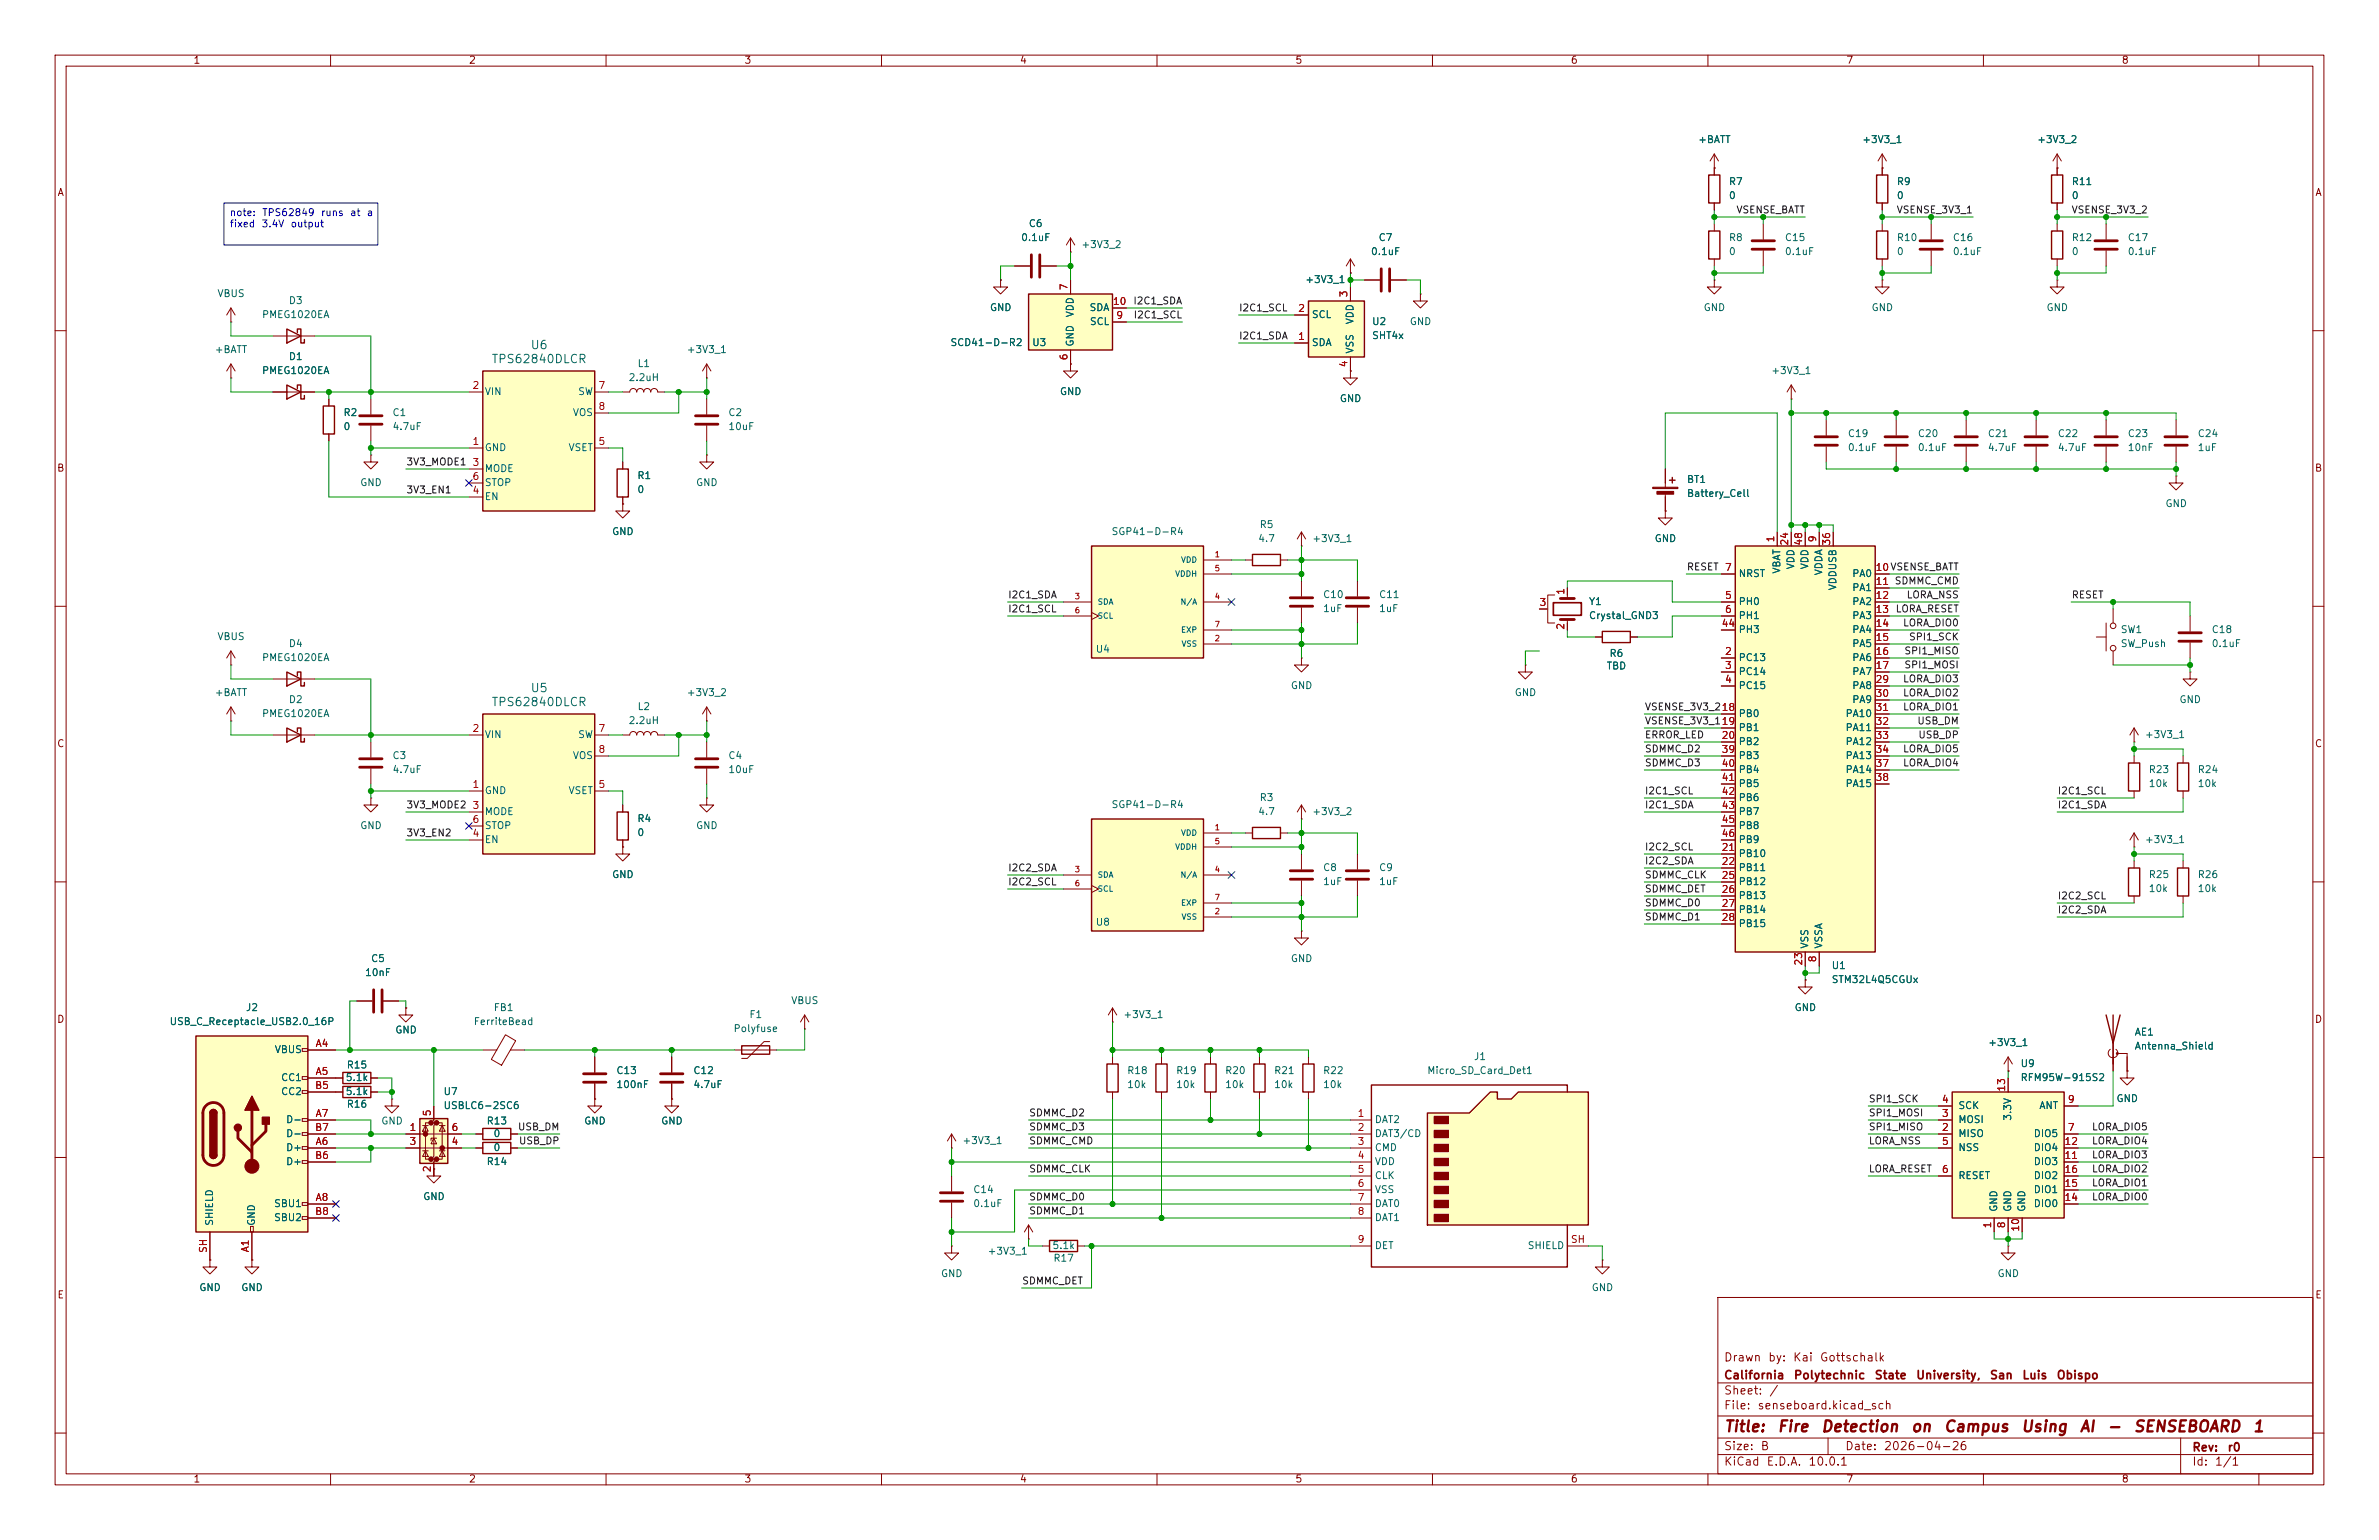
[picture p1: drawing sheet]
<svg xmlns="http://www.w3.org/2000/svg" width="432mm" height="279mm" viewBox="0 0 432 279" stroke-linecap="round" stroke-linejoin="round" font-family="sans-serif">
<defs><g id="words">
<g font-size="2" fill="#840000">
<text x="312.8" y="260.3">Title:</text>
<text x="322.5" y="260.3">Fire</text>
<text x="330.4" y="260.3">Detection</text>
<text x="346.7" y="260.3">on</text>
<text x="352.7" y="260.3">Campus</text>
<text x="366.7" y="260.3">Using</text>
<text x="377.3" y="260.3">AI</text>
<text x="382.3" y="260.3">-</text>
<text x="387.1" y="260.3">SENSEBOARD</text>
<text x="408.8" y="260.3">1</text>
</g>
<g font-size="1.5" fill="#006464">
<text x="96.2" y="63.7">U6</text>
<text x="89.1" y="66.3">TPS62840DLCR</text>
<text x="96.2" y="126">U5</text>
<text x="89.1" y="128.5">TPS62840DLCR</text>
</g>
<g font-size="1.5" fill="#840000">
<text x="312.8" y="250.6">California</text>
<text x="312.8" y="247.4">Drawn</text>
<text x="320.8" y="247.4">by:</text>
<text x="325.3" y="247.4">Kai</text>
<text x="325.5" y="250.6">Polytechnic</text>
<text x="330.2" y="247.4">Gottschalk</text>
<text x="340.1" y="250.6">State</text>
<text x="347.7" y="250.6">University,</text>
<text x="361.1" y="250.6">San</text>
<text x="366.9" y="250.6">Luis</text>
<text x="373.2" y="250.6">Obispo</text>
<text x="312.8" y="256.1">File:</text>
<text x="312.8" y="253.4">Sheet:</text>
<text x="318.9" y="256.1">senseboard.kicad_sch</text>
<text x="321" y="253.4">/</text>
<text x="312.8" y="263.5">Size:</text>
<text x="319.5" y="263.5">B</text>
<text x="334.8" y="263.5">Date:</text>
<text x="341.8" y="263.5">2026-04-26</text>
<text x="397.8" y="263.7">Rev:</text>
<text x="404.2" y="263.7">r0</text>
<text x="312.8" y="266.3">KiCad</text>
<text x="320.5" y="266.3">E.D.A.</text>
<text x="328.1" y="266.3">10.0.1</text>
<text x="397.8" y="266.3">Id:</text>
<text x="401.9" y="266.3">1/1</text>
</g>
<g font-size="1.3" fill="#840000">
<text x="35" y="11.9">1</text>
<text x="85" y="11.9">2</text>
<text x="135" y="11.9">3</text>
<text x="185" y="11.9">4</text>
<text x="235" y="11.9">5</text>
<text x="285" y="11.9">6</text>
<text x="335" y="11.9">7</text>
<text x="385" y="11.9">8</text>
<text x="10.3" y="35.9">A</text>
<text x="420.1" y="35.9">A</text>
<text x="10.3" y="85.9">B</text>
<text x="420.1" y="85.9">B</text>
<text x="10.3" y="135.9">C</text>
<text x="420.1" y="135.9">C</text>
<text x="10.3" y="185.9">D</text>
<text x="420.1" y="185.9">D</text>
<text x="10.3" y="235.9">E</text>
<text x="420.1" y="235.9">E</text>
<text x="35" y="269.3">1</text>
<text x="85" y="269.3">2</text>
<text x="135" y="269.3">3</text>
<text x="185" y="269.3">4</text>
<text x="235" y="269.3">5</text>
<text x="285" y="269.3">6</text>
<text x="335" y="269.3">7</text>
<text x="385" y="269.3">8</text>
</g>
<g font-size="1.3" fill="#006464">
<text x="308.1" y="26.3">+BATT</text>
<text x="337.9" y="26.3">+3V3_1</text>
<text x="369.6" y="26.3">+3V3_2</text>
<text x="313.7" y="33.9">R7</text>
<text x="344.2" y="33.9">R9</text>
<text x="375.9" y="33.9">R11</text>
<text x="186.6" y="41.5">C6</text>
<text x="313.7" y="36.4">0</text>
<text x="344.2" y="36.4">0</text>
<text x="375.9" y="36.4">0</text>
<text x="185.2" y="44">0.1uF</text>
<text x="196.2" y="45.3">+3V3_2</text>
<text x="248.7" y="46.6">0.1uF</text>
<text x="250.1" y="44">C7</text>
<text x="313.7" y="44">R8</text>
<text x="313.7" y="46.6">0</text>
<text x="323.9" y="44">C15</text>
<text x="323.9" y="46.6">0.1uF</text>
<text x="344.2" y="46.6">0</text>
<text x="344.2" y="44">R10</text>
<text x="354.3" y="44">C16</text>
<text x="354.3" y="46.6">0.1uF</text>
<text x="375.9" y="46.6">0</text>
<text x="375.9" y="44">R12</text>
<text x="386.1" y="44">C17</text>
<text x="386.1" y="46.6">0.1uF</text>
<text x="236.8" y="51.7">+3V3_1</text>
<text x="39.4" y="54.2">VBUS</text>
<text x="47.4" y="58">PMEG1020EA</text>
<text x="52.3" y="55.5">D3</text>
<text x="179.6" y="56.7">GND</text>
<text x="195.2" y="57.7" transform="rotate(-90 195.2 57.7)">VDD</text>
<text x="197.7" y="56.7">SDA</text>
<text x="197.7" y="59.3">SCL</text>
<text x="238" y="58">SCL</text>
<text x="246" y="58.9" transform="rotate(-90 246 58.9)">VDD</text>
<text x="248.9" y="59.3">U2</text>
<text x="255.8" y="59.3">GND</text>
<text x="309.1" y="56.7">GND</text>
<text x="339.6" y="56.7">GND</text>
<text x="371.3" y="56.7">GND</text>
<text x="38.9" y="64.4">+BATT</text>
<text x="52.3" y="65.6">D1</text>
<text x="124.5" y="64.4">+3V3_1</text>
<text x="172.4" y="63.1">SCD41-D-R2</text>
<text x="187.2" y="63.1">U3</text>
<text x="195.2" y="63" transform="rotate(-90 195.2 63)">GND</text>
<text x="238" y="63.1">SDA</text>
<text x="246" y="64.3" transform="rotate(-90 246 64.3)">VSS</text>
<text x="248.9" y="61.8">SHT4x</text>
<text x="47.4" y="68.2">PMEG1020EA</text>
<text x="87.9" y="72">VIN</text>
<text x="104.8" y="72">SW</text>
<text x="114" y="69.4">2.2uH</text>
<text x="115.6" y="66.9">L1</text>
<text x="192.3" y="72">GND</text>
<text x="321.4" y="68.2">+3V3_1</text>
<text x="62.2" y="75.8">R2</text>
<text x="71.1" y="75.8">C1</text>
<text x="103.9" y="75.8">VOS</text>
<text x="132.1" y="75.8">C2</text>
<text x="243.1" y="73.3">GND</text>
<text x="62.2" y="78.3">0</text>
<text x="71.1" y="78.3">4.7uF</text>
<text x="87.9" y="82.1">GND</text>
<text x="103.1" y="82.1">VSET</text>
<text x="132.1" y="78.3">10uF</text>
<text x="335.3" y="79.6">C19</text>
<text x="335.3" y="82.1">0.1uF</text>
<text x="348" y="79.6">C20</text>
<text x="348" y="82.1">0.1uF</text>
<text x="360.7" y="79.6">C21</text>
<text x="360.7" y="82.1">4.7uF</text>
<text x="373.4" y="79.6">C22</text>
<text x="373.4" y="82.1">4.7uF</text>
<text x="386.1" y="79.6">C23</text>
<text x="386.1" y="82.1">10nF</text>
<text x="398.8" y="82.1">1uF</text>
<text x="398.8" y="79.6">C24</text>
<text x="65.3" y="88.5">GND</text>
<text x="87.9" y="86">MODE</text>
<text x="87.9" y="88.5">STOP</text>
<text x="115.6" y="87.2">R1</text>
<text x="115.6" y="89.8">0</text>
<text x="126.2" y="88.5">GND</text>
<text x="306.1" y="87.9">BT1</text>
<text x="87.9" y="91">EN</text>
<text x="306.1" y="90.5">Battery_Cell</text>
<text x="392.9" y="92.3">GND</text>
<text x="111" y="97.4">GND</text>
<text x="201.6" y="97.4">SGP41-D-R4</text>
<text x="228.3" y="98.7">4.7</text>
<text x="228.5" y="96.1">R5</text>
<text x="238.1" y="98.7">+3V3_1</text>
<text x="300.2" y="98.7">GND</text>
<text x="315.5" y="105">NRST</text>
<text x="323.4" y="104.2" transform="rotate(-90 323.4 104.2)">VBAT</text>
<text x="326" y="103.4" transform="rotate(-90 326 103.4)">VDD</text>
<text x="328.5" y="103.4" transform="rotate(-90 328.5 103.4)">VDD</text>
<text x="331.1" y="104.5" transform="rotate(-90 331.1 104.5)">VDDA</text>
<text x="333.6" y="107.2" transform="rotate(-90 333.6 107.2)">VDDUSB</text>
<text x="336.1" y="105">PA0</text>
<text x="336.1" y="107.5">PA1</text>
<text x="240" y="111.4">1uF</text>
<text x="240" y="108.8">C10</text>
<text x="250.2" y="111.4">1uF</text>
<text x="250.2" y="108.8">C11</text>
<text x="288.3" y="110.1">Y1</text>
<text x="288.3" y="112.6">Crystal_GND3</text>
<text x="315.5" y="110.1">PH0</text>
<text x="315.5" y="112.6">PH1</text>
<text x="336.1" y="110.1">PA2</text>
<text x="336.1" y="112.6">PA3</text>
<text x="39.4" y="116.4">VBUS</text>
<text x="52.3" y="117.7">D4</text>
<text x="198.8" y="118.7">U4</text>
<text x="292" y="119.5">R6</text>
<text x="315.5" y="115.2">PH3</text>
<text x="336.1" y="115.2">PA4</text>
<text x="336.1" y="117.7">PA5</text>
<text x="384.8" y="115.2">SW1</text>
<text x="384.8" y="117.7">SW_Push</text>
<text x="401.3" y="115.2">C18</text>
<text x="401.3" y="117.7">0.1uF</text>
<text x="47.4" y="120.2">PMEG1020EA</text>
<text x="234.2" y="125.3">GND</text>
<text x="291.5" y="121.8">TBD</text>
<text x="315.5" y="120.2">PC13</text>
<text x="315.5" y="122.8">PC14</text>
<text x="315.5" y="125.3">PC15</text>
<text x="336.1" y="120.2">PA6</text>
<text x="336.1" y="122.8">PA7</text>
<text x="336.1" y="125.3">PA8</text>
<text x="38.9" y="126.6">+BATT</text>
<text x="47.4" y="130.4">PMEG1020EA</text>
<text x="52.3" y="127.9">D2</text>
<text x="114" y="131.7">2.2uH</text>
<text x="115.6" y="129.1">L2</text>
<text x="124.5" y="126.6">+3V3_2</text>
<text x="274.8" y="126.6">GND</text>
<text x="315.5" y="130.4">PB0</text>
<text x="334.9" y="130.4">PA10</text>
<text x="336.1" y="127.9">PA9</text>
<text x="395.5" y="127.9">GND</text>
<text x="87.9" y="134.2">VIN</text>
<text x="104.8" y="134.2">SW</text>
<text x="315.5" y="132.9">PB1</text>
<text x="315.5" y="135.5">PB2</text>
<text x="334.9" y="132.9">PA11</text>
<text x="334.9" y="135.5">PA12</text>
<text x="389.2" y="134.2">+3V3_1</text>
<text x="71.1" y="138">C3</text>
<text x="71.1" y="140.6">4.7uF</text>
<text x="103.9" y="138">VOS</text>
<text x="132.1" y="138">C4</text>
<text x="132.1" y="140.6">10uF</text>
<text x="315.5" y="138">PB3</text>
<text x="315.5" y="140.6">PB4</text>
<text x="315.5" y="143.1">PB5</text>
<text x="334.9" y="138">PA13</text>
<text x="334.9" y="140.6">PA14</text>
<text x="334.9" y="143.1">PA15</text>
<text x="389.9" y="143.1">10k</text>
<text x="389.9" y="140.6">R23</text>
<text x="398.8" y="143.1">10k</text>
<text x="398.8" y="140.6">R24</text>
<text x="87.9" y="144.4">GND</text>
<text x="87.9" y="148.2">MODE</text>
<text x="103.1" y="144.4">VSET</text>
<text x="115.6" y="149.5">R4</text>
<text x="201.6" y="146.9">SGP41-D-R4</text>
<text x="228.3" y="148.2">4.7</text>
<text x="228.5" y="145.6">R3</text>
<text x="238.1" y="148.2">+3V3_2</text>
<text x="315.5" y="145.6">PB6</text>
<text x="315.5" y="148.2">PB7</text>
<text x="65.3" y="150.7">GND</text>
<text x="87.9" y="153.3">EN</text>
<text x="87.9" y="150.7">STOP</text>
<text x="115.6" y="152">0</text>
<text x="126.2" y="150.7">GND</text>
<text x="315.5" y="155.8">PB10</text>
<text x="315.5" y="150.7">PB8</text>
<text x="315.5" y="153.3">PB9</text>
<text x="389.2" y="153.3">+3V3_1</text>
<text x="111" y="159.6">GND</text>
<text x="240" y="158.3">C8</text>
<text x="240" y="160.9">1uF</text>
<text x="250.2" y="158.3">C9</text>
<text x="250.2" y="160.9">1uF</text>
<text x="315.5" y="158.3">PB11</text>
<text x="315.5" y="160.9">PB12</text>
<text x="389.9" y="159.6">R25</text>
<text x="398.8" y="159.6">R26</text>
<text x="315.5" y="163.4">PB13</text>
<text x="315.5" y="166">PB14</text>
<text x="389.9" y="162.2">10k</text>
<text x="398.8" y="162.2">10k</text>
<text x="198.8" y="168.2">U8</text>
<text x="315.5" y="168.5">PB15</text>
<text x="328.5" y="172.2" transform="rotate(-90 328.5 172.2)">VSS</text>
<text x="331.1" y="172.2" transform="rotate(-90 331.1 172.2)">VSSA</text>
<text x="66.2" y="177.4">10nF</text>
<text x="67.2" y="174.9">C5</text>
<text x="234.2" y="174.9">GND</text>
<text x="332.4" y="178.7">STM32L4Q5CGUx</text>
<text x="332.4" y="176.1">U1</text>
<text x="44.5" y="183.7">J2</text>
<text x="89.5" y="183.7">FB1</text>
<text x="135.9" y="185">F1</text>
<text x="143.5" y="182.5">VBUS</text>
<text x="203.8" y="185">+3V3_1</text>
<text x="325.6" y="183.7">GND</text>
<text x="30.7" y="186.3">USB_C_Receptacle_USB2.0_16P</text>
<text x="49.8" y="191.4">VBUS</text>
<text x="71.6" y="187.8">GND</text>
<text x="85.9" y="186.3">FerriteBead</text>
<text x="133" y="187.6">Polyfuse</text>
<text x="360.8" y="190.1">+3V3_1</text>
<text x="387.4" y="188.2">AE1</text>
<text x="387.4" y="190.7">Antenna_Shield</text>
<text x="50.9" y="196.4">CC1</text>
<text x="62.6" y="196.4">5.1k</text>
<text x="62.8" y="194.2">R15</text>
<text x="111.8" y="197.7">100nF</text>
<text x="111.8" y="195.2">C13</text>
<text x="125.7" y="195.2">C12</text>
<text x="125.7" y="197.7">4.7uF</text>
<text x="204.5" y="197.7">10k</text>
<text x="204.5" y="195.2">R18</text>
<text x="213.4" y="197.7">10k</text>
<text x="213.4" y="195.2">R19</text>
<text x="222.3" y="197.7">10k</text>
<text x="222.3" y="195.2">R20</text>
<text x="231.1" y="197.7">10k</text>
<text x="231.1" y="195.2">R21</text>
<text x="240" y="197.7">10k</text>
<text x="240" y="195.2">R22</text>
<text x="258.9" y="195.2">Micro_SD_Card_Det1</text>
<text x="267.4" y="192.6">J1</text>
<text x="366.6" y="196.4">RFM95W-915S2</text>
<text x="366.6" y="193.9">U9</text>
<text x="50.9" y="199">CC2</text>
<text x="62.6" y="199">5.1k</text>
<text x="62.8" y="201.3">R16</text>
<text x="80.4" y="201.5">USBLC6-2SC6</text>
<text x="80.4" y="199">U7</text>
<text x="355.3" y="201.5">SCK</text>
<text x="365.4" y="203.5" transform="rotate(-90 365.4 203.5)">3.3V</text>
<text x="370" y="201.5">ANT</text>
<text x="384" y="200.3">GND</text>
<text x="51.8" y="209.1">D+</text>
<text x="51.8" y="204.1">D-</text>
<text x="51.8" y="206.6">D-</text>
<text x="69.1" y="204.3">GND</text>
<text x="88.2" y="204.3">R13</text>
<text x="89.5" y="209.1">0</text>
<text x="89.5" y="206.6">0</text>
<text x="105.9" y="204.3">GND</text>
<text x="119.9" y="204.3">GND</text>
<text x="174.6" y="207.9">+3V3_1</text>
<text x="249.4" y="204.1">DAT2</text>
<text x="249.4" y="206.6">DAT3/CD</text>
<text x="249.4" y="209.1">CMD</text>
<text x="355.3" y="206.6">MISO</text>
<text x="355.3" y="204.1">MOSI</text>
<text x="355.3" y="209.1">NSS</text>
<text x="369" y="206.6">DIO5</text>
<text x="369" y="209.1">DIO4</text>
<text x="51.8" y="211.7">D+</text>
<text x="88.2" y="211.7">R14</text>
<text x="249.4" y="211.7">VDD</text>
<text x="249.4" y="214.2">CLK</text>
<text x="355.3" y="214.2">RESET</text>
<text x="369" y="211.7">DIO3</text>
<text x="369" y="214.2">DIO2</text>
<text x="49.6" y="219.3">SBU1</text>
<text x="49.6" y="221.8">SBU2</text>
<text x="76.7" y="218">GND</text>
<text x="176.5" y="216.8">C14</text>
<text x="176.5" y="219.3">0.1uF</text>
<text x="249.4" y="216.8">VSS</text>
<text x="249.4" y="219.3">DAT0</text>
<text x="249.4" y="221.8">DAT1</text>
<text x="362.8" y="220" transform="rotate(-90 362.8 220)">GND</text>
<text x="365.4" y="220" transform="rotate(-90 365.4 220)">GND</text>
<text x="367.9" y="220" transform="rotate(-90 367.9 220)">GND</text>
<text x="369" y="219.3">DIO0</text>
<text x="369" y="216.8">DIO1</text>
<text x="39" y="222.5" transform="rotate(-90 39 222.5)">SHIELD</text>
<text x="46.6" y="222.5" transform="rotate(-90 46.6 222.5)">GND</text>
<text x="179.1" y="227.9">+3V3_1</text>
<text x="190.9" y="226.9">5.1k</text>
<text x="249.4" y="226.9">DET</text>
<text x="277.2" y="226.9">SHIELD</text>
<text x="170.7" y="232">GND</text>
<text x="191.1" y="229.2">R17</text>
<text x="362.5" y="232">GND</text>
<text x="36.1" y="234.5">GND</text>
<text x="43.7" y="234.5">GND</text>
<text x="288.8" y="234.5">GND</text>
</g>
<g font-size="1.3" fill="#0000c2">
<text x="41.6" y="39.5">note:</text>
<text x="41.6" y="41.6">fixed</text>
<text x="47.4" y="41.6">3.4V</text>
<text x="47.5" y="39.5">TPS62849</text>
<text x="52.6" y="41.6">output</text>
<text x="58.1" y="39.5">runs</text>
<text x="63.4" y="39.5">at</text>
<text x="66.5" y="39.5">a</text>
</g>
<g font-size="1.3" fill="#0f0f0f">
<text x="315.1" y="39">VSENSE_BATT</text>
<text x="344.1" y="39">VSENSE_3V3_1</text>
<text x="375.9" y="39">VSENSE_3V3_2</text>
<text x="205.6" y="55.5">I2C1_SDA</text>
<text x="205.7" y="58.1">I2C1_SCL</text>
<text x="224.8" y="56.8">I2C1_SCL</text>
<text x="224.8" y="61.9">I2C1_SDA</text>
<text x="73.7" y="89.8">3V3_EN1</text>
<text x="73.7" y="84.7">3V3_MODE1</text>
<text x="306.1" y="103.8">RESET</text>
<text x="182.9" y="111.4">I2C1_SCL</text>
<text x="182.9" y="108.9">I2C1_SDA</text>
<text x="344" y="111.4">LORA_RESET</text>
<text x="345.3" y="114">LORA_DIO0</text>
<text x="346" y="108.9">LORA_NSS</text>
<text x="375.9" y="108.9">RESET</text>
<text x="345.5" y="119">SPI1_MISO</text>
<text x="346.4" y="116.5">SPI1_SCK</text>
<text x="345.3" y="124.1">LORA_DIO3</text>
<text x="345.5" y="121.6">SPI1_MOSI</text>
<text x="298.4" y="129.2">VSENSE_3V3_218</text>
<text x="298.4" y="131.7">VSENSE_3V3_119</text>
<text x="345.3" y="126.7">LORA_DIO2</text>
<text x="345.3" y="129.2">LORA_DIO1</text>
<text x="347.9" y="131.7">USB_DM</text>
<text x="298.4" y="136.8">SDMMC_D2</text>
<text x="298.4" y="134.3">ERROR_LED</text>
<text x="345.3" y="136.8">LORA_DIO5</text>
<text x="348.1" y="134.3">USB_DP</text>
<text x="298.4" y="139.4">SDMMC_D3</text>
<text x="345.3" y="139.4">LORA_DIO4</text>
<text x="73.7" y="147">3V3_MODE2</text>
<text x="298.4" y="144.4">I2C1_SCL</text>
<text x="298.4" y="147">I2C1_SDA</text>
<text x="373.4" y="144.4">I2C1_SCL</text>
<text x="373.4" y="147">I2C1_SDA</text>
<text x="73.7" y="152.1">3V3_EN2</text>
<text x="298.4" y="154.6">I2C2_SCL</text>
<text x="182.9" y="160.9">I2C2_SCL</text>
<text x="182.9" y="158.4">I2C2_SDA</text>
<text x="298.4" y="159.7">SDMMC_CLK</text>
<text x="298.4" y="157.1">I2C2_SDA</text>
<text x="298.4" y="164.8">SDMMC_D0</text>
<text x="298.4" y="167.3">SDMMC_D1</text>
<text x="298.4" y="162.2">SDMMC_DET</text>
<text x="373.4" y="166">I2C2_SDA</text>
<text x="373.4" y="163.5">I2C2_SCL</text>
<text x="186.7" y="202.9">SDMMC_D2</text>
<text x="339.1" y="202.9">SPI1_MOSI</text>
<text x="339.1" y="200.3">SPI1_SCK</text>
<text x="93.9" y="205.4">USB_DM</text>
<text x="94.1" y="207.9">USB_DP</text>
<text x="186.7" y="205.4">SDMMC_D3</text>
<text x="186.7" y="207.9">SDMMC_CMD</text>
<text x="339.1" y="205.4">SPI1_MISO</text>
<text x="339.1" y="207.9">LORA_NSS</text>
<text x="379.6" y="205.4">LORA_DIO5</text>
<text x="379.6" y="207.9">LORA_DIO4</text>
<text x="186.7" y="213">SDMMC_CLK</text>
<text x="339.1" y="213">LORA_RESET</text>
<text x="379.6" y="215.6">LORA_DIO1</text>
<text x="379.6" y="213">LORA_DIO2</text>
<text x="379.6" y="210.5">LORA_DIO3</text>
<text x="186.7" y="220.6">SDMMC_D1</text>
<text x="186.7" y="218.1">SDMMC_D0</text>
<text x="379.6" y="218.1">LORA_DIO0</text>
<text x="185.4" y="233.3">SDMMC_DET</text>
</g>
<g font-size="1.3" fill="#a90000">
<text x="194.1" y="52.8" transform="rotate(-90 194.1 52.8)">7</text>
<text x="201.9" y="55.6">10</text>
<text x="202.5" y="58.2">9</text>
<text x="235.5" y="56.9">2</text>
<text x="244.9" y="54" transform="rotate(-90 244.9 54)">3</text>
<text x="194.1" y="65.5" transform="rotate(-90 194.1 65.5)">6</text>
<text x="235.5" y="62">1</text>
<text x="85.7" y="70.9">2</text>
<text x="108.5" y="70.9">7</text>
<text x="244.9" y="66.7" transform="rotate(-90 244.9 66.7)">4</text>
<text x="108.5" y="74.7">8</text>
<text x="85.7" y="81">1</text>
<text x="108.5" y="81">5</text>
<text x="85.7" y="84.8">3</text>
<text x="85.7" y="89.9">4</text>
<text x="85.7" y="87.4">6</text>
<text x="322.3" y="98.5" transform="rotate(-90 322.3 98.5)">1</text>
<text x="324.9" y="99.1" transform="rotate(-90 324.9 99.1)">24</text>
<text x="327.4" y="99.1" transform="rotate(-90 327.4 99.1)">48</text>
<text x="329.9" y="98.5" transform="rotate(-90 329.9 98.5)">9</text>
<text x="332.5" y="99.1" transform="rotate(-90 332.5 99.1)">36</text>
<text x="313" y="103.9">7</text>
<text x="340.3" y="103.9">10VSENSE_BATT</text>
<text x="340.3" y="106.4">11 SDMMC_CMD</text>
<text x="340.3" y="103.9">10</text>
<text x="340.3" y="106.4">11</text>
<text x="279.3" y="110.2">3</text>
<text x="284.2" y="108" transform="rotate(-90 284.2 108)">1</text>
<text x="313" y="109">5</text>
<text x="313" y="111.5">6</text>
<text x="340.3" y="109">12</text>
<text x="340.3" y="111.5">13</text>
<text x="284.2" y="114.4" transform="rotate(-90 284.2 114.4)">2</text>
<text x="312.4" y="114">44</text>
<text x="313" y="119.1">2</text>
<text x="340.3" y="114">14</text>
<text x="340.3" y="116.6">15</text>
<text x="340.3" y="119.1">16</text>
<text x="313" y="121.7">3</text>
<text x="313" y="124.2">4</text>
<text x="340.3" y="121.7">17</text>
<text x="340.3" y="124.2">29</text>
<text x="312.4" y="129.3">18</text>
<text x="312.4" y="131.8">19</text>
<text x="340.3" y="126.7">30</text>
<text x="340.3" y="129.3">31</text>
<text x="340.3" y="131.8">32</text>
<text x="85.7" y="133.1">2</text>
<text x="108.5" y="133.1">7</text>
<text x="108.5" y="136.9">8</text>
<text x="312.4" y="134.4">20</text>
<text x="312.4" y="136.9">39</text>
<text x="340.3" y="134.4">33</text>
<text x="340.3" y="136.9">34</text>
<text x="85.7" y="143.3">1</text>
<text x="108.5" y="143.3">5</text>
<text x="312.4" y="139.4">40</text>
<text x="312.4" y="142">41</text>
<text x="340.3" y="139.4">37</text>
<text x="340.3" y="142">38</text>
<text x="85.7" y="147.1">3</text>
<text x="85.7" y="149.6">6</text>
<text x="312.4" y="144.5">42</text>
<text x="312.4" y="147.1">43</text>
<text x="312.4" y="149.6">45</text>
<text x="85.7" y="152.1">4</text>
<text x="312.4" y="154.7">21</text>
<text x="312.4" y="152.1">46</text>
<text x="312.4" y="157.2">22</text>
<text x="312.4" y="159.8">25</text>
<text x="312.4" y="162.3">26</text>
<text x="312.4" y="164.8">27</text>
<text x="312.4" y="167.4">28</text>
<text x="327.4" y="175.3" transform="rotate(-90 327.4 175.3)">23</text>
<text x="329.9" y="174.7" transform="rotate(-90 329.9 174.7)">8</text>
<text x="57.2" y="190.2">A4</text>
<text x="57.1" y="197.9">B5</text>
<text x="57.2" y="195.3">A5</text>
<text x="57.2" y="202.9">A7</text>
<text x="78.5" y="202.6" transform="rotate(-90 78.5 202.6)">5</text>
<text x="246.3" y="202.9">1</text>
<text x="352.4" y="202.9">3</text>
<text x="352.4" y="200.4">4</text>
<text x="364.2" y="198.2" transform="rotate(-90 364.2 198.2)">13</text>
<text x="375.2" y="200.4">9</text>
<text x="57.1" y="205.5">B7</text>
<text x="57.2" y="208">A6</text>
<text x="74.2" y="205.5">1</text>
<text x="74.2" y="208">3</text>
<text x="81.8" y="208">4</text>
<text x="81.8" y="205.5">6</text>
<text x="246.3" y="205.5">2</text>
<text x="246.3" y="208">3</text>
<text x="352.4" y="205.5">2</text>
<text x="352.4" y="208">5</text>
<text x="374.6" y="208">12</text>
<text x="375.2" y="205.5">7</text>
<text x="57.1" y="210.6">B6</text>
<text x="78.5" y="212.8" transform="rotate(-90 78.5 212.8)">2</text>
<text x="246.3" y="210.6">4</text>
<text x="246.3" y="213.1">5</text>
<text x="246.3" y="215.6">6</text>
<text x="352.4" y="213.1">6</text>
<text x="374.6" y="210.6">11</text>
<text x="374.6" y="215.6">15</text>
<text x="374.6" y="213.1">16</text>
<text x="57.1" y="220.7">B8</text>
<text x="57.2" y="218.2">A8</text>
<text x="246.3" y="218.2">7</text>
<text x="246.3" y="220.7">8</text>
<text x="374.6" y="218.2">14</text>
<text x="37.8" y="227.4" transform="rotate(-90 37.8 227.4)">SH</text>
<text x="45.5" y="227.3" transform="rotate(-90 45.5 227.3)">A1</text>
<text x="246.3" y="225.8">9</text>
<text x="285" y="225.8">SH</text>
<text x="361.7" y="223" transform="rotate(-90 361.7 223)">1</text>
<text x="364.2" y="223" transform="rotate(-90 364.2 223)">8</text>
<text x="366.8" y="223.6" transform="rotate(-90 366.8 223.6)">10</text>
</g>
<g font-size="1" fill="#a90000">
<text x="220.4" y="101.3">1</text>
<text x="220.4" y="103.9">5</text>
<text x="195" y="109">3</text>
<text x="195" y="111.5">6</text>
<text x="220.4" y="109">4</text>
<text x="220.4" y="116.6">2</text>
<text x="220.4" y="114">7</text>
<text x="220.4" y="150.9">1</text>
<text x="220.4" y="153.4">5</text>
<text x="195" y="158.5">3</text>
<text x="195" y="161">6</text>
<text x="220.4" y="158.5">4</text>
<text x="220.4" y="166.1">2</text>
<text x="220.4" y="163.6">7</text>
</g>
<g font-size="1" fill="#006464">
<text x="213.2" y="104.9">VDDH</text>
<text x="214.3" y="102.3">VDD</text>
<text x="199.1" y="110">SDA</text>
<text x="199.1" y="112.5">SCL</text>
<text x="214.2" y="110">N/A</text>
<text x="214.3" y="115">EXP</text>
<text x="214.4" y="117.6">VSS</text>
<text x="213.2" y="154.4">VDDH</text>
<text x="214.3" y="151.9">VDD</text>
<text x="199.1" y="159.5">SDA</text>
<text x="214.2" y="159.5">N/A</text>
<text x="199.1" y="162">SCL</text>
<text x="214.3" y="164.6">EXP</text>
<text x="214.4" y="167.1">VSS</text>
</g>
</g></defs>
<g fill="none" stroke="#840000" stroke-width=".18">
<path d="M10 10h411.8v259.4h-411.8zM12 12h407.8v255.4h-407.8zM60 10v2M110 10v2M160 10v2M210 10v2M260 10v2M310 10v2M360 10v2M410 10v2M373.4 30.5h.1M373.4 27.9l-.8 1.3"/>
<path d="M373.4 27.9l.7 1.3M373.4 27.9v3.9M373.4 36.8v1.3M350.5 40.6v2.8M350.5 45.5v2.8M373.4 50.8v1.3h1.2l-1.2 1.2-1.3-1.2h1.3M373.4 50.8h.1M382.3 40.6v2.8M382.3 45.5v2.8M10 60h2M128.3 68.6h.1M128.3 66l-.8 1.3"/>
<path d="M128.3 66l.7 1.3M128.3 66v2.6M356.9 76.2v2.8M369.6 76.2v2.8M382.3 76.2v2.8M419.8 60h2M356.9 81v2.8M369.6 81v2.8M382.3 81v2.8M10 110h2M419.8 110h2M10 160h2"/>
<path d="M387.3 156.2v1.3M396.2 156.2v1.3M419.8 160h2M387.3 162.6v1.2M396.2 162.6v1.2M10 210h2M172.7 208.3h.1M172.7 205.7l-.7 1.3M172.7 205.7l.8 1.3M172.7 205.7v2.6M419.8 210h2M311.8 235.4h108v32h-108z"/>
<path d="M10 260h2M311.8 256.9h108M311.8 250.9h108M419.8 260h2M60 267.4v2M110 267.4v2M160 267.4v2M210 267.4v2M260 267.4v2M310 267.4v2M311.8 263.9h108M311.8 260.9h108"/>
<path d="M331.8 260.9v3M360 267.4v2M395.8 260.9v6.5M410 267.4v2"/>
</g>
<path d="M348.5 43.7h4.1M348.5 45.2h4.1M380.2 43.7h4.1M380.2 45.2h4.1M354.8 79.2h4.1M367.5 79.2h4.1M380.2 79.2h4.1M354.8 80.8h4.1M367.5 80.8h4.1M380.2 80.8h4.1" fill="none" stroke="#840000" stroke-width=".51"/>
<path d="M372.4 31.8h2v5h-2zM386.3 157.5h2.1v5.1h-2.1zM395.2 157.5h2.1v5.1h-2.1z" fill="none" stroke="#840000" stroke-width=".25"/>
<path d="M354.3 198.1h20.3v22.9h-20.3z" fill="#ffffc2"/>
<path d="M52.1 132.1l2.5 1.3-2.5 1.2zM52.1 121.9l2.5 1.3-2.5 1.3zM54 132.7v-.6h.6v2.5h.6v-.6M54 122.6v-.7h.6v2.6h.6v-.7M354.3 198.1h20.3v22.9h-20.3z" fill="none" stroke="#840000" stroke-width=".25"/>
<g fill="none" stroke="#840000" stroke-width=".18">
<path d="M49.5 133.4h7.6M49.5 123.2h7.6M87.6 190.5h2.6M91.7 187.7l1.9 1.1-2.6 4.5-1.8-1.1zM92.7 190.5h2.5M364.5 195.6v2.5M351.8 205.7h2.5M351.8 203.2h2.5M351.8 200.7h2.5M351.8 208.3h2.5M351.8 213.4h2.5M374.6 205.7h2.6"/>
<path d="M374.6 200.7h2.6M374.6 208.3h2.6M374.6 213.4h2.6M374.6 210.8h2.6M374.6 218.4h2.6M374.6 215.9h2.6M361.9 221v2.5M364.5 221v2.5M367 221v2.5"/>
</g>
<path d="M186.7 53.3h15.2v10.2h-15.2z" fill="#ffffc2"/>
<path d="M186.7 53.3h15.2v10.2h-15.2zM386.3 138.4h2.1v5.1h-2.1zM62.2 194.6h5.1v2h-5.1zM62.2 197.1h5.1v2h-5.1z" fill="none" stroke="#840000" stroke-width=".25"/>
<g fill="none" stroke="#840000" stroke-width=".18">
<path d="M181.6 50.8v1.3h1.3l-1.3 1.2-1.3-1.2h1.3M181.6 50.8h.1M194.3 50.8v2.5M201.9 58.4h2.6M201.9 55.9h2.6M194.3 66v1.3h1.3l-1.3 1.3-1.3-1.3h1.3M194.3 66h.1M194.3 63.5v2.5M387.3 134.6h.1M387.3 132.1l-.7 1.3M387.3 132.1l.8 1.3M387.3 132.1v2.5"/>
<path d="M387.3 137.2v1.2M387.3 143.5v1.3M61 195.6h1.2M61 198.1h1.2M67.3 195.6h1.3M67.3 198.1h1.3"/>
</g>
<path d="M198.1 99.1h20.3v20.3h-20.3z" fill="#ffffc2"/>
<path d="M198.1 99.1h20.3v20.3h-20.3zM395.2 138.4h2.1v5.1h-2.1z" fill="none" stroke="#840000" stroke-width=".25"/>
<g fill="none" stroke="#840000" stroke-width=".18">
<path d="M184.1 48.3h2.8M189 48.3h2.8M194.3 45.7h.1M194.3 43.2l-.8 1.3M194.3 43.2l.8 1.3M194.3 43.2v2.5M41.9 68.6h.1M41.9 66v2.6M41.9 66l-.8 1.3M41.9 66l.8 1.3M41.9 118.1l-.8 1.3M41.9 118.1l.8 1.3"/>
<path d="M41.9 118.1v2.6M193 109.2h5.1M193 111.8h5.1M198.1 111.1l1.3 .7-1.3 .6M218.4 101.6h5.1M218.4 116.8h5.1M218.4 109.2h5.1M218.4 104.1h5.1M218.4 114.3h5.1M41.9 120.7h.1M41.9 130.8h.1M41.9 128.3v2.5"/>
<path d="M41.9 128.3l-.8 1.2M41.9 128.3l.8 1.2M396.2 137.2v1.2M387.3 153.7h.1M387.3 151.1l-.7 1.3M387.3 151.1l.8 1.3M387.3 151.1v2.6M396.2 143.5v1.3"/>
</g>
<path d="M187.2 46.2v4.1M188.7 46.2v4.1" fill="none" stroke="#840000" stroke-width=".51"/>
<path d="M237.5 54.6h10.1v10.2h-10.1z" fill="#ffffc2"/>
<path d="M237.5 54.6h10.1v10.2h-10.1zM112 85.1h2v5.1h-2zM227.3 100.6h5.1v2h-5.1z" fill="none" stroke="#840000" stroke-width=".25"/>
<g fill="none" stroke="#840000" stroke-width=".18">
<path d="M234.9 57.2h2.6M245.1 49.5h.1M245.1 47v2.5M245.1 52.1v2.5M245.1 47l-.8 1.3M245.1 47l.8 1.3M234.9 62.2h2.6M245.1 67.3v1.3h1.3l-1.3 1.3-1.3-1.3h1.3M245.1 67.3h.1M245.1 64.8v2.5M113 91.4v1.3h1.3l-1.3 1.3-1.2-1.3h1.2M113 91.4h.1"/>
<path d="M113 83.8v1.3M113 90.2v1.2M236.2 99.1h.1M236.2 96.5v2.6M236.2 96.5l-.7 1.3M236.2 96.5l.8 1.3M226.1 101.6h1.2M232.4 101.6h1.3M236.2 105.4v2.8M236.2 110.2v2.8M246.4 105.4v2.8M246.4 110.2v2.8"/>
<path d="M78.7 212.1v1.3h1.3l-1.3 1.2-1.2-1.2h1.2M78.7 212.1h.1"/>
</g>
<path d="M234.2 110h4.1M234.2 108.5h4.1M244.3 110h4.1M244.3 108.5h4.1" fill="none" stroke="#840000" stroke-width=".51"/>
<path d="M259.1 201.9h7.6l3.8-3.8h1.3v1.3h2.5l1.3-1.3h12.7v24.2h-29.2z" fill="#ffffc2"/>
<path d="M52.1 59.7l2.5 1.3-2.5 1.2zM54 60.3v-.6h.6v2.5h.6v-.6M284.5 198.1v-1.2h-35.6v33h35.6v-7.6M259.1 201.9h7.6l3.8-3.8h1.3v1.3h2.5l1.3-1.3h12.7v24.2h-29.2z" fill="none" stroke="#840000" stroke-width=".25"/>
<g fill="#840000" stroke="#840000" stroke-width=".25">
<path d="M260.3 202.6h2.6v1.2h-2.6z"/>
<path d="M260.3 205.1h2.6v1.3h-2.6z"/>
<path d="M260.3 207.6h2.6v1.3h-2.6z"/>
<path d="M260.3 210.2h2.6v1.3h-2.6z"/>
<path d="M260.3 212.7h2.6v1.3h-2.6z"/>
<path d="M260.3 215.3h2.6v1.2h-2.6z"/>
<path d="M260.3 217.8h2.6v1.3h-2.6z"/>
<path d="M260.3 220.3h2.6v1.3h-2.6z"/>
</g>
<g fill="none" stroke="#840000" stroke-width=".18">
<path d="M41.9 58.4h.1M41.9 55.9l-.8 1.3M41.9 55.9l.8 1.3M41.9 55.9v2.5M49.5 61h7.6M113 71.1h1.3a.64 .64 0 0 1 .6-.6 .64 .64 0 0 1 .7 .6 .64 .64 0 0 1 .6-.6 .64 .64 0 0 1 .6 .6 .64 .64 0 0 1 .7-.6 .64 .64 0 0 1 .6 .6 .64 .64 0 0 1 .6-.6 .64 .64 0 0 1 .7 .6h1.2M73.7 182.9v1.3h1.2l-1.2 1.2-1.3-1.2h1.3M73.7 182.9h.1M245.1 203.2h3.8M245.1 205.7h3.8M245.1 208.3h3.8M245.1 210.8h3.8"/>
<path d="M245.1 213.4h3.8M245.1 215.9h3.8M245.1 218.4h3.8M245.1 221h3.8M245.1 226.1h3.8M284.5 226.1h3.8"/>
</g>
<path d="M87.6 67.3h20.3v25.4h-20.3z" fill="#ffffc2"/>
<path d="M87.6 67.3h20.3v25.4h-20.3zM236.5 193h2v5.1h-2zM87.6 207.3h5.1v2h-5.1zM87.6 204.7h5.1v2.1h-5.1z" fill="none" stroke="#840000" stroke-width=".25"/>
<g fill="none" stroke="#840000" stroke-width=".18">
<path d="M67.3 72.4v2.8M67.3 77.2v2.8M85.1 71.1h2.5M107.9 71.1h2.6M107.9 74.9h2.6M67.3 82.6v1.2h1.3l-1.3 1.3-1.3-1.3h1.3M67.3 82.6h.1M85.1 81.3h2.5M85.1 85.1h2.5M85.1 90.2h2.5M85.1 87.6h2.5M107.9 81.3h2.6"/>
<path d="M237.5 191.8v1.2M237.5 198.1v1.3M86.4 208.3h1.2M86.4 205.7h1.2M92.7 208.3h1.3M92.7 205.7h1.3"/>
</g>
<path d="M65.3 75.4h4M65.3 77h4" fill="none" stroke="#840000" stroke-width=".51"/>
<path d="M76.2 202.9h5.1v8.2h-5.1z" fill="#ffffc2"/>
<g fill="#840000" stroke="#840000" stroke-width=".51">
<circle cx="77.2" cy="205.7" r=".25"/>
<circle cx="78.2" cy="203.7" r=".25"/>
<circle cx="78.2" cy="210.3" r=".25"/>
<circle cx="79.2" cy="203.7" r=".25"/>
<circle cx="79.2" cy="210.3" r=".25"/>
<circle cx="80.3" cy="208.3" r=".25"/>
</g>
<g fill="none" stroke="#840000" stroke-width=".18">
<path d="M49.5 71.1h7.6M59.7 72.4v1.3M59.7 78.7v1.3M236.2 119.4v1.3h1.3l-1.3 1.2-1.3-1.2h1.3M236.2 119.4h.1M236.2 148.6h.1M236.2 146.1v2.5M236.2 154.9v2.8M236.2 159.8v2.8M236.2 146.1l-.7 1.2M236.2 146.1l.8 1.2M246.4 154.9v2.8"/>
<path d="M246.4 159.8v2.8M327.7 177.8v1.3h1.2l-1.2 1.2-1.3-1.2h1.3M327.7 177.8h.1M71.1 199.4v1.3h1.3l-1.3 1.2-1.3-1.2h1.3M71.1 199.4h.1M73.7 205.7h10.1M73.7 208.3h10.1M76.7 208.8h1M76.7 204.2h1M77.2 204.2l.5 1h-1zM77.2 208.8l.5 1h-1zM78.2 203.7h-1v6.6h1"/>
<path d="M78.7 200.7v2.5l-.5 .5h1l-.5 .5v5.6l-.5 .5h1l-.5 .5v2.6M78.7 206.5l.5 1h-1zM79.2 206.5h-1v.4M79.2 203.7h1.1v6.6h-1.1M79.8 208.8h1M79.8 204.2h1M80.3 204.2l.5 1h-1zM80.3 208.8l.5 1h-1zM38.1 228.6v1.3h1.3l-1.3 1.2-1.3-1.2h1.3M38.1 228.6h.1M290.8 228.6v1.3h1.3l-1.3 1.2-1.2-1.2h1.2M290.8 228.6h.1"/>
<path d="M364.5 226.1v1.2h1.3l-1.3 1.3-1.3-1.3h1.3M364.5 226.1h.1"/>
</g>
<path d="M52.1 69.9l2.5 1.2-2.5 1.3zM54 70.5v-.6h.6v2.5h.6v-.6M58.7 73.7h2v5h-2zM76.2 202.9h5.1v8.2h-5.1z" fill="none" stroke="#840000" stroke-width=".25"/>
<path d="M234.2 159.5h4.1M234.2 158h4.1M244.3 159.5h4.1M244.3 158h4.1" fill="none" stroke="#840000" stroke-width=".51"/>
<path d="M35.6 188h20.3v35.5h-20.3z" fill="#ffffc2"/>
<g fill="none" stroke="#840000" stroke-width=".18">
<path d="M247.6 50.8h2.8M252.5 50.8h2.8M257.8 53.3v1.3h1.3l-1.3 1.3-1.3-1.3h1.3M257.8 53.3h.1M302.3 92.7v1.3h1.2l-1.2 1.3-1.3-1.3h1.3M302.3 92.7h.1M302.3 85.1v3.3M302.3 89.4v3.3M289.6 115.6h1.2M295.9 115.6h1.3M128.3 130.8h.1M128.3 128.3l-.8 1.2"/>
<path d="M128.3 128.3l.7 1.2M128.3 128.3v2.5M128.3 134.6v2.8M128.3 139.4v2.8M276.9 120.7v1.2h1.2l-1.2 1.3-1.3-1.3h1.3M276.9 120.7h.1M67.3 144.8v1.3h1.3l-1.3 1.2-1.3-1.2h1.3M67.3 144.8h.1M236.2 168.9v1.3h1.3l-1.3 1.3-1.3-1.3h1.3M236.2 168.9h.1M54.9 190.2h1v.6h-1zM54.9 195.3h1v.5h-1z"/>
<path d="M54.9 197.9h1v.5h-1zM55.9 190.5h5.1M55.9 195.6h5.1M55.9 198.1h5.1M64.8 181.6h2.8M69.6 181.6h2.8M133.3 190.5h7.7M139.7 189h-1l-3.1 3h-1M146 186.7h.1M146 184.2l-.7 1.2M146 184.2l.8 1.2M146 184.2v2.5"/>
<path d="M210.8 191.8v1.2M210.8 198.1v1.3M383 190.4a.85 .85 0 0 0-.1 1.2 .85 .85 0 0 0 1.3 0 .85 .85 0 0 0-.2-1.2M383.5 189.2v5.1M384.3 191.1h1.8v3.2M386.1 194.3v1.3h1.2l-1.2 1.3-1.3-1.3h1.3M386.1 194.3h.1M54.9 202.9h1v.6h-1zM54.9 205.5h1v.5h-1zM54.9 208h1v.5h-1zM54.9 210.6h1v.5h-1zM54.9 218.2h1v.5h-1z"/>
<path d="M55.9 208.3h5.1M55.9 203.2h5.1M55.9 218.4h5.1M55.9 210.8h5.1M55.9 205.7h5.1M38.1 223.5v5.1M45.5 222.5h.5v1h-.5zM45.7 228.6v1.3h1.3l-1.3 1.2-1.3-1.2h1.3M45.7 228.6h.1M45.7 223.5v5.1M54.9 220.7h1v.5h-1zM55.9 221h5.1"/>
</g>
<path d="M303 87.1h1M303.5 86.6v1M290.8 114.6h5.1v2h-5.1zM35.6 188h20.3v35.5h-20.3zM134.6 189.7h5.1v1.6h-5.1zM209.8 193h2v5.1h-2zM382.3 184.2l1.2 5 1.3-5M383.5 184.2v8.8M38.1 201.9a.64 .64 0 0 1 .6-.6 .64 .64 0 0 1 .7 .6M38.1 209.6a.64 .64 0 0 0 .6 .6 .64 .64 0 0 0 .7-.6" fill="none" stroke="#840000" stroke-width=".25"/>
<path d="M250.7 48.8v4M252.2 48.8v4M126.2 137.7h4.1M126.2 139.2h4.1M67.8 179.6v4M69.3 179.6v4M37.4 200.6a1.9 1.9 0 0 1 2.1-.4 1.9 1.9 0 0 1 1.1 1.7v7.7a1.91 1.91 0 0 1-1.9 1.8 1.91 1.91 0 0 1-1.9-1.8v-7.8l.2-.7zM43.2 205.2v1.3l2.5 2.5M45.7 201.4v10.2M48.3 204v1.2l-2.6 2.6" fill="none" stroke="#840000" stroke-width=".51"/>
<g fill="#840000" stroke="#840000" stroke-width=".25">
<path d="M38.1 201.9h1.3v7.7h-1.3z"/>
<path d="M38.3 201.5a.64 .64 0 0 1 .7-.2 .64 .64 0 0 1 .4 .6h-1.3z"/>
<path d="M38.1 209.6h1.3a.64 .64 0 0 1-.7 .6 .64 .64 0 0 1-.6-.6z"/>
<path d="M45.7 198.9l1.3 2.5h-2.6z"/>
<path d="M47.6 202.7h1.3v1.3h-1.3z"/>
<circle cx="43.2" cy="204.6" r=".63"/>
</g>
<g fill="#840000" stroke="#840000" stroke-width=".18">
<path d="M300 88.4h4.5v.2h-4.5z"/>
<path d="M300.7 89.2h3.1v.5h-3.1z"/>
<circle cx="45.7" cy="211.6" r="1.27"/>
<circle cx="384.3" cy="191.1" r=".18"/>
</g>
<path d="M87.6 129.5h20.3v25.4h-20.3z" fill="#ffffc2"/>
<path d="M310.1 31.8h2.1v5h-2.1zM310.1 41.9h2.1v5.1h-2.1zM87.6 129.5h20.3v25.4h-20.3zM112 147.3h2v5.1h-2zM227.3 150.1h5.1v2h-5.1z" fill="none" stroke="#840000" stroke-width=".25"/>
<g fill="none" stroke="#840000" stroke-width=".18">
<path d="M311.1 30.5h.1M311.1 27.9v3.9M311.1 36.8v1.3M311.1 27.9l-.7 1.3M311.1 27.9l.8 1.3M311.1 50.8v1.3h1.3l-1.3 1.2-1.2-1.2h1.2M311.1 50.8h.1M311.1 40.6v1.3M311.1 47v1.3M320 40.6v2.8M320 45.5v2.8M325.1 72.4h.1"/>
<path d="M325.1 69.9l-.7 1.2M325.1 69.9l.8 1.2M325.1 69.9v2.5M331.5 76.2v2.8M344.2 76.2v2.8M331.5 81v2.8M344.2 81v2.8M279.4 110.5h1.5M282.2 108h-1.3v5h1.3M284.5 106.7v1.9M284.5 112.4v1.9M67.3 134.6v2.8"/>
<path d="M67.3 139.4v2.8M85.1 133.4h2.5M107.9 133.4h2.6M107.9 137.2h2.6M113 133.4h1.3a.64 .64 0 0 1 .6-.7 .64 .64 0 0 1 .7 .7 .64 .64 0 0 1 .6-.7 .64 .64 0 0 1 .6 .7 .64 .64 0 0 1 .7-.7 .64 .64 0 0 1 .6 .7 .64 .64 0 0 1 .6-.7 .64 .64 0 0 1 .7 .7h1.2M85.1 143.5h2.5M85.1 147.3h2.5M85.1 152.4h2.5M85.1 149.9h2.5M107.9 143.5h2.6M113 153.7v1.2h1.3l-1.3 1.3-1.2-1.3h1.2M113 153.7h.1"/>
<path d="M113 146.1v1.2M113 152.4v1.3M128.3 144.8v1.3h1.2l-1.2 1.2-1.3-1.2h1.3M128.3 144.8h.1M226.1 151.1h1.2M232.4 151.1h1.3M107.9 199.4v1.3h1.3l-1.3 1.2-1.2-1.2h1.2M107.9 199.4h.1M107.9 191.8v2.8M107.9 196.6v2.8M121.9 199.4v1.3h1.3l-1.3 1.2-1.3-1.2h1.3M121.9 199.4h.1"/>
<path d="M121.9 191.8v2.8M121.9 196.6v2.8M364.5 194.3h.1M364.5 191.8l-.8 1.2M364.5 191.8l.8 1.2M364.5 191.8v2.5M172.7 213.4v2.8M172.7 218.2v2.8M172.7 226.1v1.2h1.3l-1.3 1.3-1.3-1.3h1.3M172.7 226.1h.1M186.7 224.8h.1M186.7 222.3l-.8 1.2"/>
<path d="M186.7 222.3l.8 1.2M186.7 222.3v2.5"/>
</g>
<g fill="none" stroke="#840000" stroke-width=".51">
<path d="M318 43.7h4.1M318 45.2h4.1M329.4 79.2h4.1M342.1 79.2h4.1M329.4 80.8h4.1M342.1 80.8h4.1M283.2 108.6h2.5M283.2 112.4h2.5M65.3 137.7h4M65.3 139.2h4M105.9 196.3h4.1M105.9 194.8h4.1"/>
<path d="M119.9 196.3h4.1M119.9 194.8h4.1M170.7 217.9h4.1M170.7 216.4h4.1"/>
</g>
<path d="M281.9 109.3h5.1v2.3h-5.1z" fill="none" stroke="#840000" stroke-width=".3"/>
<path d="M315 99.1h25.4v73.6h-25.4z" fill="#ffffc2"/>
<path d="M315 99.1h25.4v73.6h-25.4z" fill="none" stroke="#840000" stroke-width=".25"/>
<g fill="none" stroke="#840000" stroke-width=".18">
<path d="M322.6 96.5v2.6M325.1 96.5v2.6M327.7 96.5v2.6M330.2 96.5v2.6M332.7 96.5v2.6M312.4 119.4h2.6M312.4 109.2h2.6M312.4 111.8h2.6M312.4 104.1h2.6M312.4 114.3h2.6M340.4 119.4h2.5M340.4 109.2h2.5"/>
<path d="M340.4 111.8h2.5M340.4 104.1h2.5M340.4 106.7h2.5M340.4 114.3h2.5M340.4 116.8h2.5M312.4 121.9h2.6M312.4 124.5h2.6M312.4 129.5h2.6M312.4 132.1h2.6M312.4 134.6h2.6M312.4 137.2h2.6M312.4 139.7h2.6"/>
<path d="M340.4 121.9h2.5M340.4 124.5h2.5M340.4 129.5h2.5M340.4 132.1h2.5M340.4 134.6h2.5M340.4 127h2.5M340.4 137.2h2.5M340.4 139.7h2.5M312.4 154.9h2.6M312.4 157.5h2.6M312.4 142.2h2.6M312.4 144.8h2.6"/>
<path d="M312.4 147.3h2.6M312.4 149.9h2.6M312.4 152.4h2.6M340.4 142.2h2.5M312.4 160h2.6M312.4 162.6h2.6M312.4 165.1h2.6M312.4 167.6h2.6M327.7 172.7v2.6M330.2 172.7v2.6"/>
</g>
<path d="M198.1 148.6h20.3v20.3h-20.3z" fill="#ffffc2"/>
<path d="M340.6 31.8h2v5h-2zM340.6 41.9h2v5.1h-2zM372.4 41.9h2v5.1h-2zM198.1 148.6h20.3v20.3h-20.3zM200.9 193h2v5.1h-2zM218.7 193h2v5.1h-2zM227.6 193h2v5.1h-2zM190.5 225h5.1v2.1h-5.1z" fill="none" stroke="#840000" stroke-width=".25"/>
<g fill="none" stroke="#840000" stroke-width=".18">
<path d="M311.1 30.5h.1M311.1 30.5v1.3M311.1 36.8v1.3M341.6 30.5h.1M341.6 27.9v3.9M341.6 36.8v1.3M341.6 27.9l-.7 1.3M341.6 27.9l.8 1.3M373.4 30.5h.1M373.4 30.5v1.3M373.4 36.8v1.3M181.6 50.8h.1"/>
<path d="M184.1 48.3h2.8M189 48.3h2.8M194.3 50.8v2.5M201.9 58.4h2.6M201.9 55.9h2.6M234.9 57.2h2.6M245.1 49.5h.1M245.1 52.1v2.5M247.6 50.8h2.8M252.5 50.8h2.8M341.6 50.8v1.3h1.3l-1.3 1.2-1.2-1.2h1.2M341.6 50.8h.1"/>
<path d="M341.6 40.6v1.3M341.6 47v1.3M373.4 40.6v1.3M373.4 47v1.3M49.5 71.1h2.6M54.6 71.1h2.5M59.7 72.4v1.3M59.7 78.7v1.3M128.3 72.4v2.8M128.3 77.2v2.8M194.3 66h.1M194.3 63.5v2.5"/>
<path d="M234.9 62.2h2.6M245.1 67.3h.1M245.1 64.8v2.5M395 76.2v2.8M113 91.4h.1M113 83.8v1.3M113 90.2v1.2M128.3 82.6v1.2h1.2l-1.2 1.3-1.3-1.3h1.3M128.3 82.6h.1M302.3 92.7h.1M302.3 85.1v2.5M302.3 90.2v2.5"/>
<path d="M322.6 96.5v2.6M325.1 96.5v2.6M327.7 96.5v2.6M330.2 96.5v2.6M332.7 96.5v2.6M395 86.4v1.2h1.2l-1.2 1.3-1.3-1.3h1.3M395 86.4h.1M395 81v2.8M279.4 110.5h1.3M284.5 106.7v1.3M284.5 113v1.3M289.6 115.6h1.2"/>
<path d="M295.9 115.6h1.3M312.4 119.4h2.6M312.4 109.2h2.6M312.4 111.8h2.6M312.4 104.1h2.6M312.4 114.3h2.6M340.4 119.4h2.5M340.4 109.2h2.5M340.4 111.8h2.5M340.4 104.1h2.5M340.4 106.7h2.5M340.4 114.3h2.5"/>
<path d="M340.4 116.8h2.5M380.5 115.6h1.8M382.3 113v5.1M383.5 110.5v2.5M383.5 118.1v2.6M397.5 111.8v2.8M397.5 116.6v2.8M312.4 121.9h2.6M312.4 124.5h2.6M312.4 129.5h2.6M312.4 132.1h2.6M312.4 134.6h2.6"/>
<path d="M312.4 137.2h2.6M312.4 139.7h2.6M340.4 121.9h2.5M340.4 124.5h2.5M340.4 129.5h2.5M340.4 132.1h2.5M340.4 134.6h2.5M340.4 127h2.5M340.4 137.2h2.5M340.4 139.7h2.5M397.5 121.9v1.3h1.3l-1.3 1.3-1.3-1.3h1.3M397.5 121.9h.1"/>
<path d="M113 153.7h.1M113 146.1v1.2M113 152.4v1.3M193 158.8h5.1M218.4 151.1h5.1M218.4 158.8h5.1M218.4 153.7h5.1M312.4 154.9h2.6M312.4 157.5h2.6M312.4 142.2h2.6M312.4 144.8h2.6M312.4 147.3h2.6"/>
<path d="M312.4 149.9h2.6M312.4 152.4h2.6M340.4 142.2h2.5M193 161.3h5.1M198.1 160.7l1.3 .6-1.3 .6M218.4 166.4h5.1M218.4 163.8h5.1M312.4 160h2.6M312.4 162.6h2.6M312.4 165.1h2.6M312.4 167.6h2.6M327.7 177.8h.1"/>
<path d="M327.7 172.7v2.6M330.2 172.7v2.6M55.9 195.6h6.3M55.9 198.1h6.3M55.9 190.5h5.1M64.8 181.6h2.8M67.3 195.6h1.3M67.3 198.1h1.3M69.6 181.6h2.8M73.7 182.9h.1M107.9 199.4h.1M107.9 191.8v2.8"/>
<path d="M107.9 196.6v2.8M121.9 199.4h.1M121.9 191.8v2.8M121.9 196.6v2.8M201.9 185.4h.1M201.9 182.9l-.7 1.3M201.9 182.9l.8 1.3M201.9 182.9v2.5M201.9 191.8v1.2M201.9 198.1v1.3M219.7 191.8v1.2M219.7 198.1v1.3"/>
<path d="M228.6 191.8v1.2M228.6 198.1v1.3M364.5 194.3h.1M364.5 195.6v2.5M383.5 191.8v2.5M386.1 194.3h.1M386.1 191.8v2.5M55.9 208.3h5.1M55.9 205.7h5.1M55.9 203.2h5.1M55.9 218.4h5.1M55.9 210.8h5.1"/>
<path d="M73.7 208.3h2.5M73.7 205.7h2.5M78.7 212.1h.1M78.7 200.7v2.5M78.7 210.8v2.6M81.3 208.3h2.5M81.3 205.7h2.5M86.4 208.3h1.2M86.4 205.7h1.2M92.7 208.3h1.3M92.7 205.7h1.3M351.8 208.3h2.5"/>
<path d="M351.8 205.7h2.5M351.8 203.2h2.5M351.8 200.7h2.5M351.8 213.4h2.5M374.6 208.3h2.6M374.6 205.7h2.6M374.6 218.4h2.6M374.6 210.8h2.6M374.6 200.7h2.6M374.6 213.4h2.6M374.6 215.9h2.6M38.1 228.6h.1"/>
<path d="M38.1 223.5v5.1M45.7 228.6h.1M45.7 223.5v5.1M55.9 221h5.1M189.2 226.1h1.3M195.6 226.1h1.2M361.9 221v2.5M364.5 221v2.5M367 221v2.5"/>
<circle cx="383.5" cy="117.6" r=".51"/>
<circle cx="383.5" cy="113.5" r=".51"/>
</g>
<path d="M126.2 75.4h4.1M126.2 77h4.1M392.9 79.2h4.1M392.9 80.8h4.1M395.5 114.8h4M395.5 116.3h4" fill="none" stroke="#840000" stroke-width=".51"/>
<g fill="none" stroke="#009600" stroke-width=".18">
<path d="M311.1 39.4h16.6M311.1 38.1v2.5M320 39.4v1.2M341.6 39.4h16.5M341.6 38.1v2.5M350.5 39.4v1.2M373.4 38.1v2.5M373.4 39.4h16.5M382.3 39.4v1.2M41.9 58.4v2.6h7.6M184.1 48.3h-2.5v2.5M191.8 48.3h2.5"/>
<path d="M194.3 45.7v5.1M204.5 55.9h10.1M204.5 58.4h10.1M224.8 57.2h10.1M245.1 50.8h2.5M245.1 49.5v2.6M255.3 50.8h2.5v2.5M311.1 48.3v2.5M320 48.3v1.2h-8.9M341.6 48.3v2.5M350.5 48.3v1.2h-8.9M373.4 48.3v2.5"/>
<path d="M382.3 48.3v1.2h-8.9M41.9 68.6v2.5h7.6M57.1 61h10.2v11.4M57.1 71.1h28M59.7 71.1v1.3M110.5 71.1h2.5M120.6 71.1h7.7M123.2 71.1v3.8h-12.7M128.3 68.6v3.8M224.8 62.2h10.1M325.1 74.9h69.9v1.3M325.1 72.4v24.1"/>
<path d="M331.5 74.9v1.3M344.2 74.9v1.3M356.9 74.9v1.3M369.6 74.9v1.3M382.3 74.9v1.3M59.7 80v10.2h25.4M67.3 81.3h17.8M67.3 80v2.6M73.7 85.1h11.4M110.5 81.3h2.5v2.5M128.3 80v2.6M236.2 99.1v6.3"/>
<path d="M302.3 85.1v-10.2h20.3v21.6M325.1 95.3h7.6v1.2M327.7 95.3v1.2M330.2 95.3v1.2M331.5 83.8v1.3h63.5M344.2 83.8v1.3M356.9 83.8v1.3M369.6 83.8v1.3M382.3 83.8v1.3M395 83.8v2.6M182.9 109.2h10.1M182.9 111.8h10.1"/>
<path d="M223.5 114.3h12.7M223.5 104.1h12.7M223.5 101.6h2.6M233.7 101.6h12.7v3.8M236.2 113v6.4M246.4 113v3.8h-22.9M279.4 118.1h-2.5v2.6M284.5 106.7v-1.3h19v3.8h8.9M284.5 114.3v1.3h5.1M306.1 104.1h6.3M312.4 111.8h-8.9v3.8h-6.3M342.9 114.3h12.7"/>
<path d="M342.9 116.8h12.7M342.9 109.2h12.7M342.9 111.8h12.7M342.9 104.1h12.7M342.9 119.4h12.7M342.9 106.7h12.7M375.9 109.2h21.6v2.6M383.5 109.2v1.3M397.5 119.4v2.5M41.9 120.7v2.5h7.6M41.9 130.8v2.6h7.6M57.1 123.2h10.2v11.4"/>
<path d="M57.1 133.4h28M110.5 133.4h2.5M120.6 133.4h7.7M123.2 133.4v3.8h-12.7M128.3 130.8v3.8M298.4 137.2h14M298.4 139.7h14M298.4 134.6h14M298.4 132.1h14M298.4 129.5h14M342.9 137.2h12.7M342.9 139.7h12.7"/>
<path d="M342.9 134.6h12.7M342.9 132.1h12.7M342.9 129.5h12.7M342.9 124.5h12.7M342.9 121.9h12.7M342.9 127h12.7M383.5 120.7h14M387.3 135.9h8.9v1.3M387.3 134.6v2.6M67.3 142.2v2.6M67.3 143.5h17.8M73.7 152.4h11.4"/>
<path d="M73.7 147.3h11.4M110.5 143.5h2.5v2.6M128.3 142.2v2.6M182.9 158.8h10.1M223.5 151.1h2.6M223.5 153.7h12.7M233.7 151.1h12.7v3.8M236.2 148.6v6.3M298.4 147.3h14M298.4 144.8h14M298.4 154.9h14M298.4 157.5h14"/>
<path d="M373.4 144.8h13.9M387.3 154.9h8.9v1.3M387.3 153.7v2.5M396.2 144.8v2.5h-22.8M182.9 161.3h10.1M223.5 163.8h12.7M236.2 162.6v6.3M246.4 162.6v3.8h-22.9M298.4 162.6h14M298.4 160h14M298.4 167.6h14M298.4 165.1h14"/>
<path d="M327.7 175.3v2.5M330.2 175.3v1.2h-2.5M373.4 163.8h13.9M396.2 163.8v2.6h-22.8M61 190.5h26.6M64.8 181.6h-1.3v8.9M68.6 198.1h2.5M68.6 195.6h2.5v3.8M72.4 181.6h1.3v1.3M78.7 190.5v10.2M95.2 190.5h38.1M107.9 190.5v1.3"/>
<path d="M121.9 190.5v1.3M146 186.7v3.8h-5M201.9 190.5h35.6v1.3M201.9 185.4v6.4M201.9 199.4v19M210.8 190.5v1.3M210.8 199.4v21.6M219.7 190.5v1.3M219.7 199.4v3.8M228.6 190.5v1.3M228.6 199.4v6.3M237.5 199.4v8.9"/>
<path d="M364.5 194.3v1.3M383.5 194.3v6.4h-6.3M61 203.2h6.3v2.5M61 208.3h12.7M61 205.7h12.7M67.3 208.3v2.5h-6.3M83.8 208.3h2.6M83.8 205.7h2.6M94 208.3h7.6M94 205.7h7.6M172.7 208.3v5.1M172.7 210.8h72.4"/>
<path d="M186.7 218.4h58.4M186.7 208.3h58.4M186.7 213.4h58.4M186.7 205.7h58.4M186.7 203.2h58.4M245.1 215.9h-61v7.6h-11.4M339.1 208.3h12.7M339.1 213.4h12.7M339.1 205.7h12.7M339.1 203.2h12.7M339.1 200.7h12.7M377.2 218.4h12.7"/>
<path d="M377.2 215.9h12.7M377.2 208.3h12.7M377.2 213.4h12.7M377.2 205.7h12.7M377.2 210.8h12.7M172.7 221v5.1M186.7 224.8v1.3h2.5M186.7 221h58.4M196.8 226.1h48.3M198.1 226.1v7.6h-12.7M288.3 226.1h2.5v2.5M361.9 223.5v1.3h5.1v-1.3"/>
<path d="M364.5 223.5v2.6"/>
</g>
<path d="M84.5 87l1.2 1.2M85.7 87l-1.2 1.2M222.9 108.6l1.2 1.2M224.1 108.6l-1.2 1.2M84.5 149.3l1.2 1.2M85.7 149.3l-1.2 1.2M222.9 158.1l1.2 1.3M224.1 158.1l-1.2 1.3M60.4 217.8l1.2 1.2M61.6 217.8l-1.2 1.2M60.4 220.4l1.2 1.2M61.6 220.4l-1.2 1.2" fill="none" stroke="#000084" stroke-width=".18"/>
<path d="M40.6 36.8h28v7.7h-28z" fill="none" stroke="#0000c2" stroke-width=".18"/>
<g fill="#009600" stroke="#009600" stroke-width=".18">
<circle cx="194.3" cy="48.3" r=".46"/>
<circle cx="245.1" cy="50.8" r=".46"/>
<circle cx="236.2" cy="104.1" r=".46"/>
<circle cx="236.2" cy="101.6" r=".46"/>
<circle cx="59.7" cy="71.1" r=".46"/>
<circle cx="67.3" cy="71.1" r=".46"/>
<circle cx="67.3" cy="81.3" r=".46"/>
<circle cx="128.3" cy="133.4" r=".46"/>
<circle cx="67.3" cy="143.5" r=".46"/>
<circle cx="121.9" cy="190.5" r=".46"/>
<circle cx="172.7" cy="223.5" r=".46"/>
<circle cx="172.7" cy="210.8" r=".46"/>
<circle cx="107.9" cy="190.5" r=".46"/>
<circle cx="63.5" cy="190.5" r=".46"/>
<circle cx="71.1" cy="198.1" r=".46"/>
<circle cx="67.3" cy="208.3" r=".46"/>
<circle cx="78.7" cy="190.5" r=".46"/>
<circle cx="67.3" cy="205.7" r=".46"/>
<circle cx="210.8" cy="190.5" r=".46"/>
<circle cx="219.7" cy="190.5" r=".46"/>
<circle cx="228.6" cy="205.7" r=".46"/>
<circle cx="219.7" cy="203.2" r=".46"/>
<circle cx="198.1" cy="226.1" r=".46"/>
<circle cx="201.9" cy="218.4" r=".46"/>
<circle cx="210.8" cy="221" r=".46"/>
<circle cx="201.9" cy="190.5" r=".46"/>
<circle cx="123.2" cy="133.4" r=".46"/>
<circle cx="123.2" cy="71.1" r=".46"/>
<circle cx="128.3" cy="71.1" r=".46"/>
<circle cx="67.3" cy="133.4" r=".46"/>
<circle cx="327.7" cy="176.5" r=".46"/>
<circle cx="364.5" cy="224.8" r=".46"/>
<circle cx="228.6" cy="190.5" r=".46"/>
<circle cx="236.2" cy="166.4" r=".46"/>
<circle cx="236.2" cy="153.7" r=".46"/>
<circle cx="236.2" cy="151.1" r=".46"/>
<circle cx="236.2" cy="116.8" r=".46"/>
<circle cx="236.2" cy="163.8" r=".46"/>
<circle cx="237.5" cy="208.3" r=".46"/>
<circle cx="236.2" cy="114.3" r=".46"/>
<circle cx="387.3" cy="154.9" r=".46"/>
<circle cx="387.3" cy="135.9" r=".46"/>
<circle cx="356.9" cy="74.9" r=".46"/>
<circle cx="356.9" cy="85.1" r=".46"/>
<circle cx="373.4" cy="49.5" r=".46"/>
<circle cx="350.5" cy="39.4" r=".46"/>
<circle cx="369.6" cy="74.9" r=".46"/>
<circle cx="382.3" cy="74.9" r=".46"/>
<circle cx="344.2" cy="85.1" r=".46"/>
<circle cx="344.2" cy="74.9" r=".46"/>
<circle cx="373.4" cy="39.4" r=".46"/>
<circle cx="369.6" cy="85.1" r=".46"/>
<circle cx="382.3" cy="39.4" r=".46"/>
<circle cx="383.5" cy="109.2" r=".46"/>
<circle cx="382.3" cy="85.1" r=".46"/>
<circle cx="395" cy="85.1" r=".46"/>
<circle cx="397.5" cy="120.7" r=".46"/>
<circle cx="341.6" cy="39.4" r=".46"/>
<circle cx="320" cy="39.4" r=".46"/>
<circle cx="341.6" cy="49.5" r=".46"/>
<circle cx="311.1" cy="39.4" r=".46"/>
<circle cx="311.1" cy="49.5" r=".46"/>
<circle cx="325.1" cy="74.9" r=".46"/>
<circle cx="331.5" cy="74.9" r=".46"/>
<circle cx="330.2" cy="95.3" r=".46"/>
<circle cx="325.1" cy="95.3" r=".46"/>
<circle cx="327.7" cy="95.3" r=".46"/>
</g>
<use href="#words"/>
</svg>
